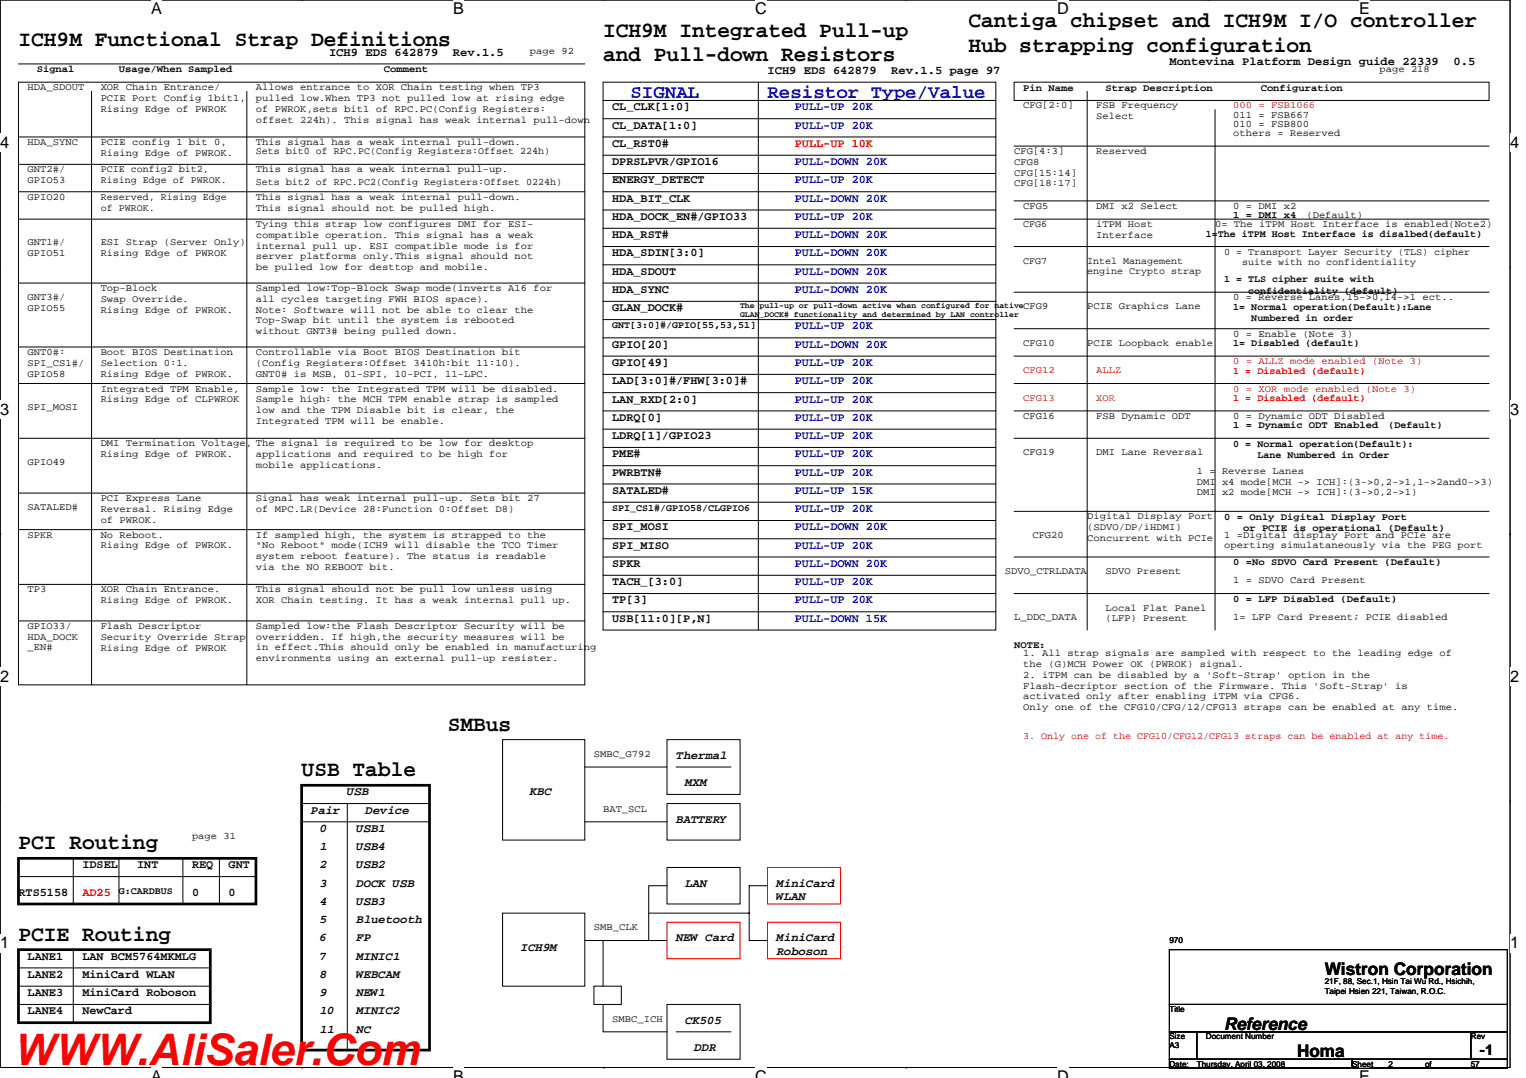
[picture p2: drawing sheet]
<svg xmlns="http://www.w3.org/2000/svg" width="297mm" height="210mm" viewBox="0 0 297 210" stroke-linecap="round" stroke-linejoin="round" font-family="sans-serif">
<defs><g id="words">
<text font-size="8.5" fill="#f00" x="2.5" y="207.3">WWW.AliSaler.Com</text>
<g font-size="4.3">
<text x="188.5" y="5.3">Cantiga chipset and ICH9M I/O controller</text>
<text x="3.6" y="8.9">ICH9M Functional Strap Definitions</text>
<text x="117.4" y="7.1">ICH9M Integrated Pull-up</text>
<text x="117.4" y="11.9">and Pull-down Resistors</text>
<text x="188.5" y="10.2">Hub strapping configuration</text>
<text x="87.2" y="142.2">SMBus</text>
<text x="58.7" y="151.1">USB Table</text>
<text x="3.6" y="165.4">PCI Routing</text>
<text x="3.6" y="183.1">PCIE Routing</text>
</g>
<g font-size="3.7" fill="#00f">
<text x="122.7" y="19.1">SIGNAL</text>
<text x="149.4" y="19.1">Resistor Type/Value</text>
</g>
<g font-size="3.4">
<text x="257.8" y="189.8">Wistron Corporation</text>
<text x="238.3" y="200.5">Reference</text>
<text x="252.5" y="205.8">Homa</text>
</g>
<g font-size="3.2">
<text x="29.4" y="2.8">A</text>
<text x="88.2" y="2.8">B</text>
<text x="147" y="2.8">C</text>
<text x="205.8" y="2.8">D</text>
<text x="264.5" y="2.8">E</text>
<text x="0" y="28.8">4</text>
<text x="293.9" y="28.8">4</text>
<text x="0" y="80.8">3</text>
<text x="293.9" y="80.8">3</text>
<text x="0" y="132.7">2</text>
<text x="293.9" y="132.7">2</text>
<text x="0" y="184.7">1</text>
<text x="293.9" y="184.7">1</text>
<text x="29.4" y="210.7">A</text>
<text x="88.2" y="210.7">B</text>
<text x="147" y="210.7">C</text>
<text x="205.8" y="210.7">D</text>
<text x="264.5" y="210.7">E</text>
</g>
<text font-size="2.8" x="288.1" y="205.3">-1</text>
<g font-size="2.3">
<text x="64" y="10.8">ICH9 EDS 642879</text>
<text x="88.2" y="10.8">Rev.1.5</text>
<text x="149.4" y="14.4">ICH9 EDS 642879</text>
<text x="173.5" y="14.4">Rev.1.5 page 97</text>
<text x="227.6" y="12.6">Montevina Platform Design guide 22339</text>
<text x="282.9" y="12.6">0.5</text>
<text x="119.2" y="21.5">CL_CLK[1:0]</text>
<text x="119.2" y="25">CL_DATA[1:0]</text>
<text x="119.2" y="28.6">CL_RST0#</text>
<text x="119.2" y="32.2">DPRSLPVR/GPIO16</text>
<text x="119.2" y="35.7">ENERGY_DETECT</text>
<text x="119.2" y="39.3">HDA_BIT_CLK</text>
<text x="119.2" y="42.8">HDA_DOCK_EN#/GPIO33</text>
<text x="119.2" y="46.4">HDA_RST#</text>
<text x="119.2" y="49.9">HDA_SDIN[3:0]</text>
<text x="119.2" y="53.5">HDA_SDOUT</text>
<text x="119.2" y="57">HDA_SYNC</text>
<text x="119.2" y="60.6">GLAN_DOCK#</text>
<text x="119.2" y="71.3">GPIO[49]</text>
<text x="119.2" y="67.7">GPIO[20]</text>
<text x="119.2" y="74.8">LAD[3:0]#/FHW[3:0]#</text>
<text x="119.2" y="81.9">LDRQ[0]</text>
<text x="119.2" y="78.4">LAN_RXD[2:0]</text>
<text x="119.2" y="89.1">PME#</text>
<text x="119.2" y="85.5">LDRQ[1]/GPIO23</text>
<text x="119.2" y="92.6">PWRBTN#</text>
<text x="119.2" y="96.2">SATALED#</text>
<text x="119.2" y="103.3">SPI_MOSI</text>
<text x="119.2" y="106.8">SPI_MISO</text>
<text x="119.2" y="110.4">SPKR</text>
<text x="119.2" y="113.9">TACH_[3:0]</text>
<text x="119.2" y="117.5">TP[3]</text>
<text x="119.2" y="121.1">USB[11:0][P,N]</text>
<text x="131.6" y="147.7">Thermal</text>
<text x="67.6" y="154.9">USB</text>
<text x="103.2" y="154.9">KBC</text>
<text x="133.4" y="153.1">MXM</text>
<text x="60.5" y="158.4">Pair</text>
<text x="62.3" y="162">0</text>
<text x="69.4" y="162">USB1</text>
<text x="71.2" y="158.4">Device</text>
<text x="131.6" y="160.2">BATTERY</text>
<text x="62.3" y="165.5">1</text>
<text x="69.4" y="165.5">USB4</text>
<text x="16" y="169.1">IDSEL</text>
<text x="26.7" y="169.1">INT</text>
<text x="37.4" y="169.1">REQ</text>
<text x="44.5" y="169.1">GNT</text>
<text x="62.3" y="169.1">2</text>
<text x="62.3" y="172.6">3</text>
<text x="69.4" y="169.1">USB2</text>
<text x="69.4" y="172.6">DOCK USB</text>
<text x="133.4" y="172.6">LAN</text>
<text x="151.2" y="172.6">MiniCard</text>
<text x="3.6" y="174.4">RTS5158</text>
<text x="37.4" y="174.4">0</text>
<text x="44.5" y="174.4">0</text>
<text x="62.3" y="176.2">4</text>
<text x="62.3" y="179.7">5</text>
<text x="69.4" y="176.2">USB3</text>
<text x="69.4" y="179.7">Bluetooth</text>
<text x="151.2" y="175.3">WLAN</text>
<text x="62.3" y="183.3">6</text>
<text x="69.4" y="183.3">FP</text>
<text x="101.4" y="185.1">ICH9M</text>
<text x="131.6" y="183.3">NEW Card</text>
<text x="151.2" y="183.3">MiniCard</text>
<text x="151.2" y="185.9">Roboson</text>
<text x="5.4" y="186.8">LANE1</text>
<text x="5.4" y="190.4">LANE2</text>
<text x="16" y="186.8">LAN BCM5764MKMLG</text>
<text x="16" y="190.4">MiniCard WLAN</text>
<text x="62.3" y="190.4">8</text>
<text x="62.3" y="186.9">7</text>
<text x="69.4" y="186.9">MINIC1</text>
<text x="69.4" y="190.4">WEBCAM</text>
<text x="5.4" y="194">LANE3</text>
<text x="5.4" y="197.5">LANE4</text>
<text x="16" y="194">MiniCard Roboson</text>
<text x="16" y="197.5">NewCard</text>
<text x="62.3" y="194">9</text>
<text x="62.3" y="197.5">10</text>
<text x="69.4" y="194">NEW1</text>
<text x="69.4" y="197.5">MINIC2</text>
<text x="62.3" y="201.1">11</text>
<text x="69.4" y="201.1">NC</text>
<text x="133.4" y="199.3">CK505</text>
<text x="135.2" y="204.6">DDR</text>
</g>
<g font-size="2.3" fill="#00f">
<text x="154.7" y="21.5">PULL-UP 20K</text>
<text x="154.7" y="25">PULL-UP 20K</text>
<text x="154.7" y="32.2">PULL-DOWN 20K</text>
<text x="154.7" y="35.7">PULL-UP 20K</text>
<text x="154.7" y="39.3">PULL-DOWN 20K</text>
<text x="154.7" y="42.8">PULL-UP 20K</text>
<text x="154.7" y="46.4">PULL-DOWN 20K</text>
<text x="154.7" y="49.9">PULL-DOWN 20K</text>
<text x="154.7" y="53.5">PULL-DOWN 20K</text>
<text x="154.7" y="57">PULL-DOWN 20K</text>
<text x="154.7" y="64.2">PULL-UP 20K</text>
<text x="154.7" y="71.3">PULL-UP 20K</text>
<text x="154.7" y="67.7">PULL-DOWN 20K</text>
<text x="154.7" y="74.8">PULL-UP 20K</text>
<text x="154.7" y="78.4">PULL-UP 20K</text>
<text x="154.7" y="81.9">PULL-UP 20K</text>
<text x="154.7" y="85.5">PULL-UP 20K</text>
<text x="154.7" y="89.1">PULL-UP 20K</text>
<text x="154.7" y="92.6">PULL-UP 20K</text>
<text x="154.7" y="96.2">PULL-UP 15K</text>
<text x="154.7" y="99.7">PULL-UP 20K</text>
<text x="154.7" y="106.8">PULL-UP 20K</text>
<text x="154.7" y="103.3">PULL-DOWN 20K</text>
<text x="154.7" y="110.4">PULL-DOWN 20K</text>
<text x="154.7" y="113.9">PULL-UP 20K</text>
<text x="154.7" y="117.5">PULL-UP 20K</text>
<text x="154.7" y="121.1">PULL-DOWN 15K</text>
</g>
<g font-size="2.3" fill="#f00">
<text x="154.7" y="28.6">PULL-UP 10K</text>
<text x="16" y="174.4">AD25</text>
</g>
<g font-size="1.9">
<text x="103.2" y="10.5">page 92</text>
<text x="5.4" y="17.6">HDA_SDOUT</text>
<text x="7.2" y="14.1">Signal</text>
<text x="19.6" y="17.6">XOR Chain Entrance/</text>
<text x="23.2" y="14.1">Usage/When Sampled</text>
<text x="49.8" y="17.6">Allows entrance to XOR Chain testing when TP3</text>
<text x="74.7" y="14.1">Comment</text>
<text x="199.2" y="17.6">Pin Name</text>
<text x="215.2" y="17.6">Strap Description</text>
<text x="245.4" y="17.6">Configuration</text>
<text x="268.5" y="14">page 218</text>
<text x="19.6" y="19.7">PCIE Port Config 1bit1,</text>
<text x="19.6" y="21.8">Rising Edge of PWROK</text>
<text x="49.8" y="19.7">pulled low.When TP3 not pulled low at rising edge</text>
<text x="49.8" y="21.8">of PWROK,sets bit1 of RPC.PC(Config Registers:</text>
<text x="49.8" y="23.9">offset 224h). This signal has weak internal pull-down</text>
<text x="199.2" y="21.1">CFG[2:0]</text>
<text x="213.4" y="21.1">FSB Frequency</text>
<text x="213.4" y="23.2">Select</text>
<text x="240.1" y="22.9">011 = FSB667</text>
<text x="5.4" y="28.2">HDA_SYNC</text>
<text x="19.6" y="28.2">PCIE config 1 bit 0,</text>
<text x="49.8" y="28.2">This signal has a weak internal pull-down.</text>
<text x="240.1" y="26.5">others = Reserved</text>
<text x="240.1" y="24.7">010 = FSB800</text>
<text x="5.4" y="33.6">GNT2#/</text>
<text x="5.4" y="35.7">GPIO53</text>
<text x="19.6" y="33.6">PCIE config2 bit2,</text>
<text x="19.6" y="35.7">Rising Edge of PWROK.</text>
<text x="19.6" y="30.3">Rising Edge of PWROK.</text>
<text x="49.8" y="33.6">This signal has a weak internal pull-up.</text>
<text x="49.8" y="30">Sets bit0 of RPC.PC(Config Registers:Offset 224h)</text>
<text x="197.4" y="30">CFG[4:3]</text>
<text x="197.4" y="32.1">CFG8</text>
<text x="197.4" y="34.2">CFG[15:14]</text>
<text x="213.4" y="30">Reserved</text>
<text x="5.4" y="38.9">GPIO20</text>
<text x="19.6" y="38.9">Reserved, Rising Edge</text>
<text x="19.6" y="41">of PWROK.</text>
<text x="49.8" y="38.9">This signal has a weak internal pull-down.</text>
<text x="49.8" y="41">This signal should not be pulled high.</text>
<text x="49.8" y="36.1">Sets bit2 of RPC.PC2(Config Registers:Offset 0224h)</text>
<text x="197.4" y="36.3">CFG[18:17]</text>
<text x="199.2" y="40.7">CFG5</text>
<text x="213.4" y="40.7">DMI x2 Select</text>
<text x="240.1" y="40.7">0 = DMI x2</text>
<text x="5.4" y="47.8">GNT1#/</text>
<text x="19.6" y="47.8">ESI Strap (Server Only)</text>
<text x="49.8" y="44.2">Tying this strap low configures DMI for ESI-</text>
<text x="49.8" y="46.3">compatible operation. This signal has a weak</text>
<text x="199.2" y="44.2">CFG6</text>
<text x="213.4" y="44.2">iTPM Host</text>
<text x="213.4" y="46.3">Interface</text>
<text x="234.7" y="46.1">1=The iTPM Host Interface is disalbed(default)</text>
<text x="236.5" y="44.2">0= The iTPM Host Interface is enabled(Note2)</text>
<text x="240.1" y="42.5">1 = DMI x4</text>
<text x="254.3" y="42.5">(Default)</text>
<text x="5.4" y="49.9">GPIO51</text>
<text x="19.6" y="49.9">Rising Edge of PWROK</text>
<text x="49.8" y="48.4">internal pull up. ESI compatible mode is for</text>
<text x="49.8" y="50.5">server platforms only.This signal should not</text>
<text x="49.8" y="52.6">be pulled low for desttop and mobile.</text>
<text x="199.2" y="51.4">CFG7</text>
<text x="211.6" y="51.4">Intel Management</text>
<text x="211.6" y="53.4">engine Crypto strap</text>
<text x="238.3" y="49.6">0 = Transport Layer Security (TLS) cipher</text>
<text x="241.8" y="51.7">suite with no confidentiality</text>
<text x="5.4" y="58.5">GNT3#/</text>
<text x="19.6" y="56.7">Top-Block</text>
<text x="19.6" y="58.8">Swap Override.</text>
<text x="49.8" y="56.7">Sampled low:Top-Block Swap mode(inverts A16 for</text>
<text x="49.8" y="58.8">all cycles targeting FWH BIOS space).</text>
<text x="238.3" y="55">1 = TLS cipher suite with</text>
<text x="240.1" y="58.5">0 = Reverse Lanes,15-&gt;0,14-&gt;1 ect..</text>
<text x="243" y="57.2">confidentiality (default)</text>
<text x="5.4" y="60.6">GPIO55</text>
<text x="19.6" y="60.9">Rising Edge of PWROK.</text>
<text x="49.8" y="60.9">Note: Software will not be able to clear the</text>
<text x="49.8" y="63">Top-Swap bit until the system is rebooted</text>
<text x="49.8" y="65.1">without GNT3# being pulled down.</text>
<text x="119.2" y="63.9">GNT[3:0]#/GPIO[55,53,51]</text>
<text x="199.2" y="60.2">CFG9</text>
<text x="211.6" y="60.2">PCIE Graphics Lane</text>
<text x="240.1" y="65.6">0 = Enable (Note 3)</text>
<text x="240.1" y="60.3">1= Normal operation(Default):Lane</text>
<text x="243.6" y="62.5">Numbered in order</text>
<text x="5.4" y="69.1">GNT0#:</text>
<text x="5.4" y="71.2">SPI_CS1#/</text>
<text x="19.6" y="69.1">Boot BIOS Destination</text>
<text x="19.6" y="71.2">Selection 0:1.</text>
<text x="49.8" y="69.1">Controllable via Boot BIOS Destination bit</text>
<text x="49.8" y="71.2">(Config Registers:Offset 3410h:bit 11:10).</text>
<text x="199.2" y="67.4">CFG10</text>
<text x="211.6" y="67.4">PCIE Loopback enable</text>
<text x="240.1" y="67.4">1= Disabled (default)</text>
<text x="5.4" y="73.3">GPIO58</text>
<text x="19.6" y="73.3">Rising Edge of PWROK.</text>
<text x="19.6" y="76.2">Integrated TPM Enable,</text>
<text x="49.8" y="76.2">Sample low: the Integrated TPM will be disabled.</text>
<text x="49.8" y="73.3">GNT0# is MSB, 01-SPI, 10-PCI, 11-LPC.</text>
<text x="5.4" y="79.8">SPI_MOSI</text>
<text x="19.6" y="78.3">Rising Edge of CLPWROK</text>
<text x="49.8" y="78.3">Sample high: the MCH TPM enable strap is sampled</text>
<text x="49.8" y="80.4">low and the TPM Disable bit is clear, the</text>
<text x="49.8" y="82.5">Integrated TPM will be enable.</text>
<text x="199.2" y="81.6">CFG16</text>
<text x="213.4" y="81.6">FSB Dynamic ODT</text>
<text x="240.1" y="83.4">1 = Dynamic ODT Enabled</text>
<text x="240.1" y="81.6">0 = Dynamic ODT Disabled</text>
<text x="270.3" y="83.4">(Default)</text>
<text x="19.6" y="86.9">DMI Termination Voltage, The signal is required to be low for desktop</text>
<text x="19.6" y="89">Rising Edge of PWROK.</text>
<text x="49.8" y="89">applications and required to be high for</text>
<text x="199.2" y="88.7">CFG19</text>
<text x="213.4" y="88.7">DMI Lane Reversal</text>
<text x="240.1" y="87">0 = Normal operation(Default):</text>
<text x="244.7" y="89.2">Lane Numbered in Order</text>
<text x="5.4" y="90.5">GPIO49</text>
<text x="49.8" y="91.1">mobile applications.</text>
<text x="233" y="92.2">1 = Reverse Lanes</text>
<text x="233" y="94.3">DMI x4 mode[MCH -&gt; ICH]:(3-&gt;0,2-&gt;1,1-&gt;2and0-&gt;3)</text>
<text x="5.4" y="99.4">SATALED#</text>
<text x="19.6" y="97.6">PCI Express Lane</text>
<text x="19.6" y="99.7">Reversal. Rising Edge</text>
<text x="19.6" y="101.8">of PWROK.</text>
<text x="49.8" y="97.6">Signal has weak internal pull-up. Sets bit 27</text>
<text x="49.8" y="99.7">of MPC.LR(Device 28:Function 0:Offset D8)</text>
<text x="119.2" y="99.4">SPI_CS1#/GPIO58/CLGPIO6</text>
<text x="211.6" y="101.1">Digital Display Port</text>
<text x="233" y="96.4">DMI x2 mode[MCH -&gt; ICH]:(3-&gt;0,2-&gt;1)</text>
<text x="238.3" y="101.2">0 = Only Digital Display Port</text>
<text x="5.4" y="104.7">SPKR</text>
<text x="19.6" y="104.7">No Reboot.</text>
<text x="19.6" y="106.8">Rising Edge of PWROK.</text>
<text x="49.8" y="104.7">If sampled high, the system is strapped to the</text>
<text x="49.8" y="106.8">&quot;No Reboot&quot; mode(ICH9 will disable the TCO Timer</text>
<text x="201" y="104.7">CFG20</text>
<text x="211.6" y="103.2">(SDVO/DP/iHDMI)</text>
<text x="211.6" y="105.3">Concurrent with PCIe</text>
<text x="238.3" y="104.7">1 =Digital display Port and PCIe are</text>
<text x="238.3" y="106.8">operting simulataneously via the PEG port</text>
<text x="242" y="103.4">or PCIE is operational (Default)</text>
<text x="49.8" y="108.9">system reboot feature). The status is readable</text>
<text x="49.8" y="111">via the NO REBOOT bit.</text>
<text x="195.6" y="111.8">SDVO_CTRLDATA</text>
<text x="215.2" y="111.8">SDVO Present</text>
<text x="240.1" y="110.1">0 =No SDVO Card Present (Default)</text>
<text x="240.1" y="113.6">1 = SDVO Card Present</text>
<text x="5.4" y="115.4">TP3</text>
<text x="19.6" y="115.4">XOR Chain Entrance.</text>
<text x="19.6" y="117.5">Rising Edge of PWROK.</text>
<text x="49.8" y="115.4">This signal should not be pull low unless using</text>
<text x="49.8" y="117.5">XOR Chain testing. It has a weak internal pull up.</text>
<text x="215.2" y="118.9">Local Flat Panel</text>
<text x="240.1" y="117.2">0 = LFP Disabled (Default)</text>
<text x="5.4" y="122.5">GPIO33/</text>
<text x="5.4" y="124.6">HDA_DOCK</text>
<text x="19.6" y="122.5">Flash Descriptor</text>
<text x="19.6" y="124.6">Security Override Strap</text>
<text x="49.8" y="122.5">Sampled low:the Flash Descriptor Security will be</text>
<text x="49.8" y="124.6">overridden. If high,the security measures will be</text>
<text x="197.4" y="120.7">L_DDC_DATA</text>
<text x="215.2" y="121">(LFP) Present</text>
<text x="240.1" y="120.7">1= LFP Card Present; PCIE disabled</text>
<text x="5.4" y="126.7">_EN#</text>
<text x="19.6" y="126.7">Rising Edge of PWROK</text>
<text x="49.8" y="126.7">in effect.This should only be enabled in manufacturing</text>
<text x="49.8" y="128.8">environments using an external pull-up resister.</text>
<text x="197.4" y="126.1">NOTE:</text>
<text x="199.2" y="127.8">1. All strap signals are sampled with respect to the leading edge of</text>
<text x="199.2" y="129.9">the (G)MCH Power OK (PWROK) signal.</text>
<text x="199.2" y="132">2. iTPM can be disabled by a 'Soft-Strap' option in the</text>
<text x="199.2" y="134.1">Flash-decriptor section of the Firmware. This 'Soft-Strap' is</text>
<text x="199.2" y="136.2">activated only after enabling iTPM via CFG6.</text>
<text x="199.2" y="138.3">Only one of the CFG10/CFG/12/CFG13 straps can be enabled at any time.</text>
<text x="115.6" y="147.4">SMBC_G792</text>
<text x="117.4" y="158">BAT_SCL</text>
<text x="37.4" y="163.4">page 31</text>
<text x="23.2" y="174.1">G:CARDBUS</text>
<text x="115.6" y="181.1">SMB_CLK</text>
<text x="119.2" y="198.9">SMBC_ICH</text>
</g>
<g font-size="1.9" fill="#f00">
<text x="240.1" y="21.1">000 = FSB1066</text>
<text x="240.1" y="70.9">0 = ALLZ mode enabled (Note 3)</text>
<text x="199.2" y="72.7">CFG12</text>
<text x="213.4" y="72.7">ALLZ</text>
<text x="240.1" y="72.7">1 = Disabled (default)</text>
<text x="240.1" y="76.2">0 = XOR mode enabled (Note 3)</text>
<text x="199.2" y="78">CFG13</text>
<text x="213.4" y="78">XOR</text>
<text x="240.1" y="78.1">1 = Disabled (default)</text>
<text x="199.2" y="143.8">3. Only one of the CFG10/CFG12/CFG13 straps can be enabled at any time.</text>
</g>
<g font-size="1.6">
<text x="144.1" y="60">The pull-up or pull-down active when configured for native</text>
<text x="144.1" y="61.8">GLAN_DOCK# functionality and determined by LAN controller</text>
<text x="227.6" y="183.7">970</text>
<text x="257.8" y="191.7">21F, 88, Sec.1, Hsin Tai Wu Rd., Hsichih,</text>
<text x="227.6" y="197">Title</text>
<text x="257.8" y="193.5">Taipei Hsien 221, Taiwan, R.O.C.</text>
<text x="227.6" y="202.3">Size</text>
<text x="234.7" y="202.3">Document Number</text>
<text x="286.3" y="202.3">Rev</text>
<text x="227.6" y="207.7">Date:</text>
<text x="227.6" y="204.1">A3</text>
<text x="233" y="207.7">Thursday, April 03, 2008</text>
<text x="263.2" y="207.7">Sheet</text>
<text x="270.3" y="207.7">2</text>
<text x="277.4" y="207.7">of</text>
<text x="286.3" y="207.7">57</text>
</g>
</g></defs>
<path d="M0 0h293.9v207.9h-293.9z" fill="none" stroke="#000" stroke-width=".19"/>
<g fill="#fff">
<path d="M29.4 0h2.1v3.5h-2.1z"/>
<path d="M29.4 207.9h2.1v2h-2.1z"/>
</g>
<path d="M58.8 0h.1M58.8 207.9h.1" fill="none" stroke="#000" stroke-width=".19"/>
<g fill="#fff">
<path d="M88.2 0h2.1v3.5h-2.1z"/>
<path d="M88.2 207.9h2.1v2h-2.1z"/>
</g>
<path d="M117.6 0h.1M117.6 207.9h.1" fill="none" stroke="#000" stroke-width=".19"/>
<g fill="#fff">
<path d="M147 0h2.3v3.5h-2.3z"/>
<path d="M147 207.9h2.3v2h-2.3z"/>
</g>
<path d="M176.4 0h.1M176.4 207.9h.1" fill="none" stroke="#000" stroke-width=".19"/>
<g fill="#fff">
<path d="M205.8 0h2.2v3.5h-2.2z"/>
<path d="M205.8 207.9h2.2v2h-2.2z"/>
</g>
<path d="M235.2 0h.1M235.2 207.9h.1" fill="none" stroke="#000" stroke-width=".19"/>
<g fill="#fff">
<path d="M264.5 0h2.1v3.5h-2.1z"/>
<path d="M264.5 207.9h2.1v2h-2.1z"/>
<path d="M0 26h1.8v3.5h-1.8z"/>
<path d="M293.9 26h1.8v3.5h-1.8z"/>
<path d="M0 77.9h1.8v3.5h-1.8z"/>
<path d="M293.9 77.9h1.8v3.5h-1.8z"/>
</g>
<path d="M0 52h.1M293.9 52h.1" fill="none" stroke="#000" stroke-width=".19"/>
<g fill="#fff">
<path d="M0 129.9h1.8v3.5h-1.8z"/>
<path d="M293.9 129.9h1.8v3.5h-1.8z"/>
</g>
<path d="M0 103.9h.1M293.9 103.9h.1" fill="none" stroke="#000" stroke-width=".19"/>
<g fill="#fff">
<path d="M0 181.9h1.8v3.5h-1.8z"/>
<path d="M293.9 181.9h1.8v3.5h-1.8z"/>
</g>
<g fill="none" stroke="#000" stroke-width=".19">
<path d="M3.6 16h110.2v117.3h-110.2zM3.6 12.4h110.2M17.8 17.8v115.6M48 17.8v115.6M117.4 16h76.4v106.7h-76.4zM117.4 19.6h76.4M147.6 16v106.7M197.4 16h92.5v3.6h-92.5zM211.6 17.8v104.9M3.6 37.3h110.2M3.6 26.7h110.2M3.6 32h110.2"/>
<path d="M117.4 37.3h76.4M117.4 26.7h76.4M117.4 23.1h76.4M117.4 30.2h76.4M117.4 33.8h76.4M197.4 28.4h92.5M197.4 39.1h92.5M236.5 21.3v101.4M3.6 55.1h110.2M3.6 42.7h110.2M117.4 48h76.4M117.4 55.1h76.4"/>
<path d="M117.4 40.9h76.4M117.4 44.4h76.4M117.4 51.6h76.4M117.4 58.7h76.4M197.4 48h92.5M197.4 42.7h92.5M197.4 56.9h92.5M3.6 74.7h110.2M3.6 67.6h110.2M117.4 69.3h76.4M117.4 62.2h76.4M117.4 65.8h76.4"/>
<path d="M117.4 72.9h76.4M117.4 76.5h76.4M197.4 69.3h92.5M197.4 74.7h92.5M197.4 64h92.5M3.6 85.3h110.2M3.6 96h110.2M117.4 80h76.4M117.4 83.6h76.4M117.4 87.1h76.4M117.4 90.7h76.4M117.4 94.2h76.4"/>
<path d="M117.4 97.8h76.4M197.4 85.3h92.5M197.4 80h92.5M197.4 99.6h92.5M3.6 103.1h110.2M3.6 113.8h110.2M117.4 115.6h76.4M117.4 108.5h76.4M117.4 101.3h76.4M117.4 104.9h76.4M117.4 112h76.4M117.4 119.1h76.4"/>
<path d="M197.4 115.6h92.5M197.4 108.5h92.5M3.6 120.9h110.2M0 155.9h.1M58.7 156.5h24.9M67.6 156.5v48M97.8 144h16v19.6h-16zM113.8 149.4h16M129.8 156.5h14.3v7.1h-14.3zM129.8 144h14.3v10.7h-14.3zM131.6 149.4h10.7M293.9 155.9h.1"/>
<path d="M3.6 170.7h46.2M14.3 167.1v8.9M23.2 167.1v8.9M35.6 167.1v8.9M42.7 167.1v8.9M58.7 160h24.9M97.8 177.8h16v14.2h-16zM113.8 160h16M126.3 177.8h19.5M129.8 172.5h-3.5v10.6M129.8 168.9h14.3v7.1h-14.3zM149.4 172.5h-3.6v10.6h3.6"/>
<path d="M3.6 188.5h37.3M3.6 192h37.3M3.6 195.6h37.3M14.3 184.9v14.2M113.8 183.1h16M115.6 192h5.3v3.6h-5.3zM117.4 195.6v5.3h12.4M117.4 183.1v8.9M129.8 195.6h14.3v10.6h-14.3zM227.6 184.9h65.8v10.7h-65.8zM227.6 195.6h65.8v5.3h-65.8zM131.6 200.9h10.7"/>
<path d="M227.6 200.9h5.4v5.3h-5.4zM227.6 206.2h35.6v1.8h-35.6zM233 200.9h53.3v5.3h-53.3zM263.2 206.2h30.2v1.8h-30.2zM286.3 200.9h7.1v5.3h-7.1z"/>
</g>
<path d="M58.7 152.9h24.9v51.6h-24.9zM3.6 167.1h46.2v8.9h-46.2zM3.6 184.9h37.3v14.2h-37.3z" fill="none" stroke="#000" stroke-width=".53"/>
<path d="M129.8 179.6h14.3v7.1h-14.3zM149.4 168.9h14.2v7.1h-14.2zM149.4 179.6h14.2v7.1h-14.2z" fill="none" stroke="#f00" stroke-width=".19"/>
<use href="#words"/>
</svg>
